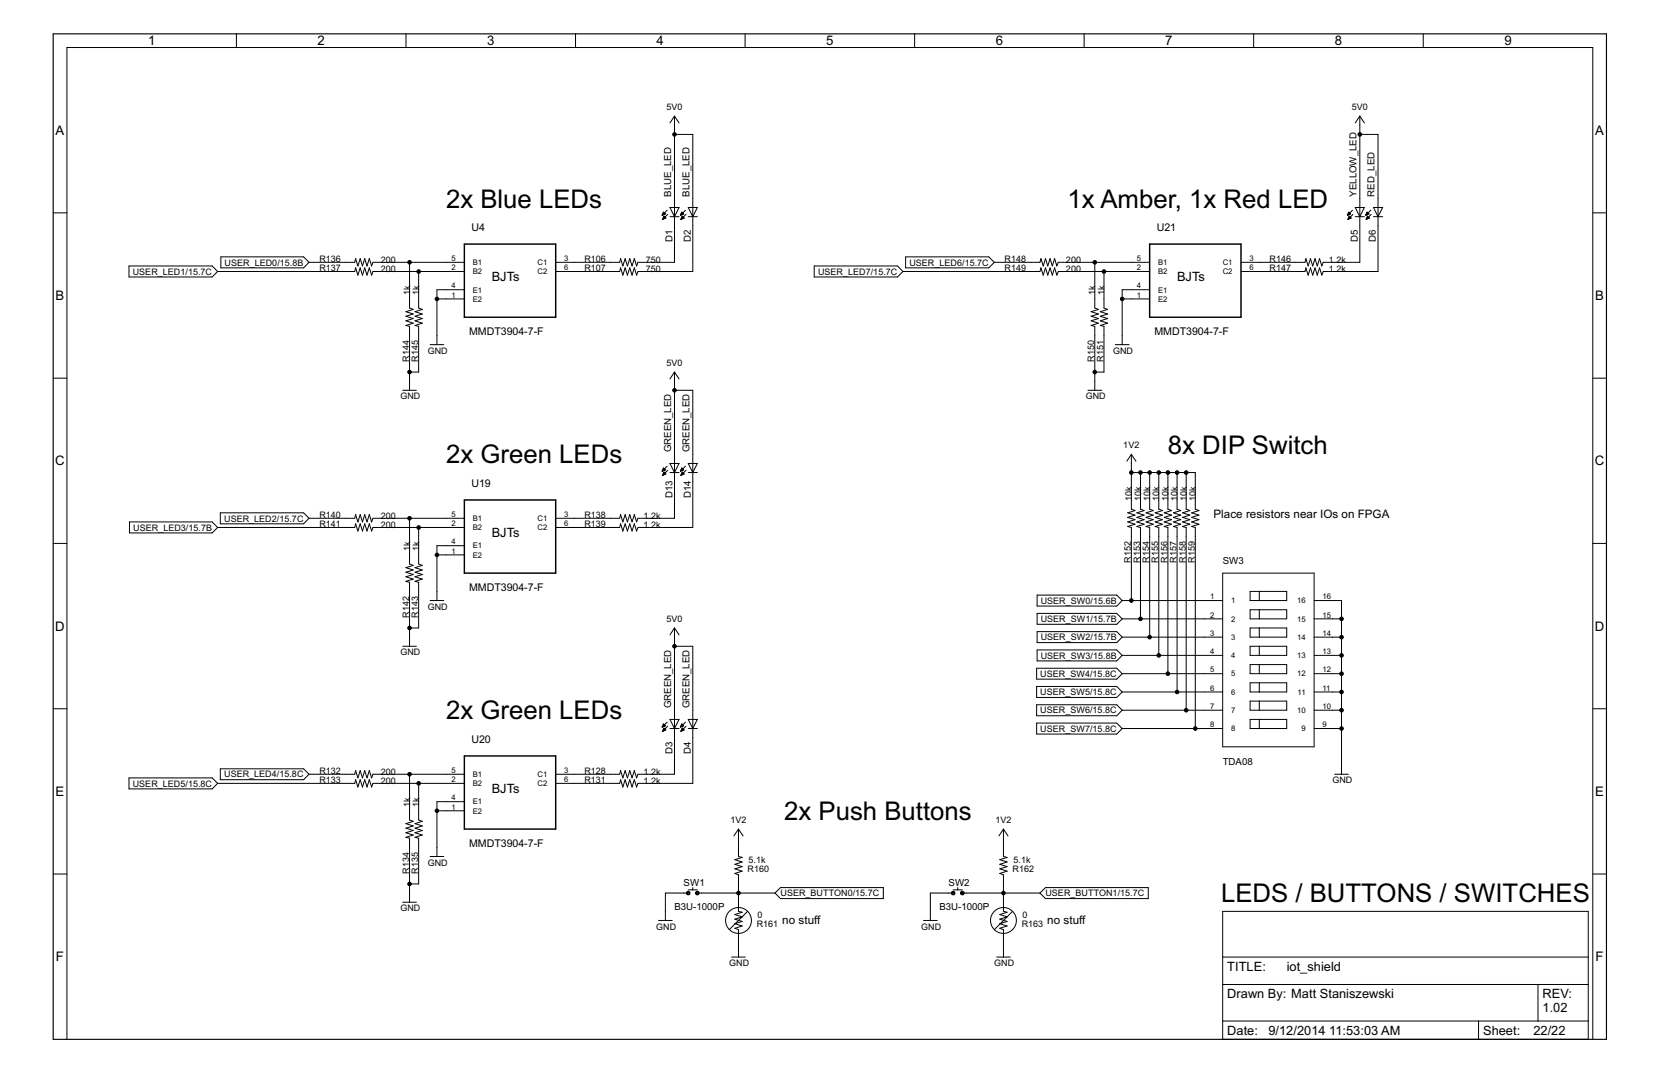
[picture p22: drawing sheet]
<svg xmlns="http://www.w3.org/2000/svg" width="432mm" height="279mm" viewBox="0 0 432 279" stroke-linecap="round" stroke-linejoin="round" font-family="sans-serif">
<defs><g id="words">
<g font-size="7.5">
<text x="116.1" y="54">2x Blue LEDs</text>
<text x="277.8" y="54">1x Amber, 1x Red LED</text>
<text x="304" y="118.2">8x DIP Switch</text>
<text x="116.1" y="120.6">2x Green LEDs</text>
<text x="116.1" y="187.2">2x Green LEDs</text>
<text x="204.1" y="213.3">2x Push Buttons</text>
<text x="317.8" y="234.7">LEDS / BUTTONS / SWITCHES</text>
</g>
<g font-size="3.8">
<text x="38.5" y="11.8">1</text>
<text x="82.7" y="11.8">2</text>
<text x="126.8" y="11.8">3</text>
<text x="170.9" y="11.8">4</text>
<text x="215" y="11.8">5</text>
<text x="259.2" y="11.8">6</text>
<text x="303.3" y="11.8">7</text>
<text x="347.4" y="11.8">8</text>
<text x="391.5" y="11.8">9</text>
<text x="14.5" y="35.1">A</text>
<text x="415.2" y="35.1">A</text>
<text x="14.5" y="78.1">B</text>
<text x="415.2" y="78.1">B</text>
<text x="14.4" y="121.1">C</text>
<text x="415.1" y="121.1">C</text>
<text x="14.4" y="164.1">D</text>
<text x="415.1" y="164.1">D</text>
<text x="14.5" y="207.1">E</text>
<text x="415.2" y="207.1">E</text>
<text x="14.6" y="250.1">F</text>
<text x="415.3" y="250.1">F</text>
</g>
<g font-size="3.7">
<text x="128" y="73">BJTs</text>
<text x="306.4" y="73">BJTs</text>
<text x="128" y="139.6">BJTs</text>
<text x="128" y="206.2">BJTs</text>
<text x="319.4" y="252.5">TITLE:</text>
<text x="334.9" y="252.5">iot_shield</text>
<text x="319.4" y="259.7">Drawn By: Matt Staniszewski</text>
<text x="401.5" y="259.7">REV:</text>
<text x="401.5" y="263.2">1.02</text>
<text x="319.4" y="269.2">Date:</text>
<text x="330.1" y="269.2">9/12/2014</text>
<text x="346" y="269.2">11:53:03 AM</text>
<text x="386" y="269.2">Sheet:</text>
<text x="399.1" y="269.2">22/22</text>
</g>
<g font-size="3.4">
<text x="315.9" y="134.8">Place resistors near IOs on FPGA</text>
<text x="203.6" y="240.4">no stuff</text>
<text x="272.6" y="240.4">no stuff</text>
</g>
<g font-size="3.1">
<text x="122.7" y="60.1">U4</text>
<text x="301.1" y="60.1">U21</text>
<text x="122.1" y="87.3">MMDT3904-7-F</text>
<text x="300.5" y="87.3">MMDT3904-7-F</text>
<text x="122.7" y="126.7">U19</text>
<text x="122.1" y="153.8">MMDT3904-7-F</text>
<text x="122.7" y="193.3">U20</text>
<text x="122.1" y="220.4">MMDT3904-7-F</text>
</g>
<g font-size="2.8">
<text x="174.7" y="51.1" transform="rotate(-90 174.7 51.1)">BLUE_LED</text>
<text x="179.4" y="51.1" transform="rotate(-90 179.4 51.1)">BLUE_LED</text>
<text x="353" y="51.1" transform="rotate(-90 353 51.1)">YELLOW_LED</text>
<text x="357.8" y="51.1" transform="rotate(-90 357.8 51.1)">RED_LED</text>
<text x="175" y="63" transform="rotate(-90 175 63)">D1</text>
<text x="179.8" y="63" transform="rotate(-90 179.8 63)">D2</text>
<text x="353.4" y="63" transform="rotate(-90 353.4 63)">D5</text>
<text x="358.1" y="63" transform="rotate(-90 358.1 63)">D6</text>
<text x="174.7" y="117.7" transform="rotate(-90 174.7 117.7)">GREEN_LED</text>
<text x="179.4" y="117.7" transform="rotate(-90 179.4 117.7)">GREEN_LED</text>
<text x="175" y="129.6" transform="rotate(-90 175 129.6)">D13</text>
<text x="179.8" y="129.6" transform="rotate(-90 179.8 129.6)">D14</text>
<text x="318.2" y="146.7">SW3</text>
<text x="174.7" y="184.3" transform="rotate(-90 174.7 184.3)">GREEN_LED</text>
<text x="179.4" y="184.3" transform="rotate(-90 179.4 184.3)">GREEN_LED</text>
<text x="175" y="196.2" transform="rotate(-90 175 196.2)">D3</text>
<text x="179.8" y="196.2" transform="rotate(-90 179.8 196.2)">D4</text>
<text x="318.2" y="199">TDA08</text>
<text x="177.9" y="230.4">SW1</text>
<text x="246.9" y="230.4">SW2</text>
<text x="175.6" y="236.7">B3U-1000P</text>
<text x="244.5" y="236.7">B3U-1000P</text>
</g>
<g font-size="2.6">
<text x="173.5" y="28.7">5V0</text>
<text x="351.8" y="28.7">5V0</text>
<text x="34.6" y="71.5">USER_LED1/15.7C</text>
<text x="58.5" y="69.1">USER_LED0/15.8B</text>
<text x="83.1" y="68.1">R136</text>
<text x="83.1" y="70.5">R137</text>
<text x="99.1" y="68.4">200</text>
<text x="99.1" y="70.8">200</text>
<text x="152.1" y="68.1">R106</text>
<text x="152.1" y="70.5">R107</text>
<text x="168.1" y="68.4">750</text>
<text x="168.1" y="70.8">750</text>
<text x="212.9" y="71.5">USER_LED7/15.7C</text>
<text x="236.7" y="69.1">USER_LED6/15.7C</text>
<text x="261.5" y="68.1">R148</text>
<text x="261.5" y="70.5">R149</text>
<text x="277.5" y="68.4">200</text>
<text x="277.5" y="70.8">200</text>
<text x="330.5" y="68.1">R146</text>
<text x="330.5" y="70.5">R147</text>
<text x="345.9" y="68.4">1.2k</text>
<text x="345.9" y="70.8">1.2k</text>
<text x="106.7" y="76.7" transform="rotate(-90 106.7 76.7)">1k</text>
<text x="109.1" y="76.7" transform="rotate(-90 109.1 76.7)">1k</text>
<text x="285.1" y="76.7" transform="rotate(-90 285.1 76.7)">1k</text>
<text x="287.5" y="76.7" transform="rotate(-90 287.5 76.7)">1k</text>
<text x="106.5" y="94.1" transform="rotate(-90 106.5 94.1)">R144</text>
<text x="108.8" y="94.1" transform="rotate(-90 108.8 94.1)">R145</text>
<text x="111.3" y="92">GND</text>
<text x="173.5" y="95.3">5V0</text>
<text x="284.8" y="94.1" transform="rotate(-90 284.8 94.1)">R150</text>
<text x="287.2" y="94.1" transform="rotate(-90 287.2 94.1)">R151</text>
<text x="289.7" y="92">GND</text>
<text x="104.2" y="103.9">GND</text>
<text x="282.6" y="103.9">GND</text>
<text x="292.4" y="116.7">1V2</text>
<text x="294.6" y="130.3" transform="rotate(-90 294.6 130.3)">10k</text>
<text x="297" y="130.3" transform="rotate(-90 297 130.3)">10k</text>
<text x="299.4" y="130.3" transform="rotate(-90 299.4 130.3)">10k</text>
<text x="301.7" y="130.3" transform="rotate(-90 301.7 130.3)">10k</text>
<text x="304.1" y="130.3" transform="rotate(-90 304.1 130.3)">10k</text>
<text x="306.5" y="130.3" transform="rotate(-90 306.5 130.3)">10k</text>
<text x="308.9" y="130.3" transform="rotate(-90 308.9 130.3)">10k</text>
<text x="311.2" y="130.3" transform="rotate(-90 311.2 130.3)">10k</text>
<text x="58.3" y="135.7">USER_LED2/15.7C</text>
<text x="83.1" y="134.7">R140</text>
<text x="83.1" y="137.1">R141</text>
<text x="99.1" y="135">200</text>
<text x="99.1" y="137.3">200</text>
<text x="152.1" y="134.7">R138</text>
<text x="152.1" y="137.1">R139</text>
<text x="167.5" y="135">1.2k</text>
<text x="167.5" y="137.3">1.2k</text>
<text x="34.7" y="138.1">USER_LED3/15.7B</text>
<text x="106.7" y="143.3" transform="rotate(-90 106.7 143.3)">1k</text>
<text x="109.1" y="143.3" transform="rotate(-90 109.1 143.3)">1k</text>
<text x="294.3" y="146.4" transform="rotate(-90 294.3 146.4)">R152</text>
<text x="296.7" y="146.4" transform="rotate(-90 296.7 146.4)">R153</text>
<text x="299.1" y="146.4" transform="rotate(-90 299.1 146.4)">R154</text>
<text x="301.5" y="146.4" transform="rotate(-90 301.5 146.4)">R155</text>
<text x="303.9" y="146.4" transform="rotate(-90 303.9 146.4)">R156</text>
<text x="306.2" y="146.4" transform="rotate(-90 306.2 146.4)">R157</text>
<text x="308.6" y="146.4" transform="rotate(-90 308.6 146.4)">R158</text>
<text x="311" y="146.4" transform="rotate(-90 311 146.4)">R159</text>
<text x="106.5" y="160.7" transform="rotate(-90 106.5 160.7)">R142</text>
<text x="108.8" y="160.7" transform="rotate(-90 108.8 160.7)">R143</text>
<text x="111.3" y="158.6">GND</text>
<text x="173.5" y="161.8">5V0</text>
<text x="270.9" y="157.1">USER_SW0/15.6B</text>
<text x="270.9" y="161.8">USER_SW1/15.7B</text>
<text x="270.9" y="166.6">USER_SW2/15.7B</text>
<text x="104.2" y="170.5">GND</text>
<text x="270.9" y="171.3">USER_SW3/15.8B</text>
<text x="270.8" y="176.1">USER_SW4/15.8C</text>
<text x="270.8" y="180.9">USER_SW5/15.8C</text>
<text x="270.8" y="185.6">USER_SW6/15.8C</text>
<text x="270.8" y="190.4">USER_SW7/15.8C</text>
<text x="58.3" y="202.3">USER_LED4/15.8C</text>
<text x="83.1" y="201.3">R132</text>
<text x="83.1" y="203.7">R133</text>
<text x="99.1" y="201.6">200</text>
<text x="99.1" y="203.9">200</text>
<text x="152.1" y="201.3">R128</text>
<text x="152.1" y="203.7">R131</text>
<text x="167.5" y="201.6">1.2k</text>
<text x="167.5" y="203.9">1.2k</text>
<text x="346.8" y="203.8">GND</text>
<text x="34.6" y="204.6">USER_LED5/15.8C</text>
<text x="106.7" y="209.9" transform="rotate(-90 106.7 209.9)">1k</text>
<text x="109.1" y="209.9" transform="rotate(-90 109.1 209.9)">1k</text>
<text x="190.1" y="214.2">1V2</text>
<text x="259.1" y="214.2">1V2</text>
<text x="106.5" y="227.3" transform="rotate(-90 106.5 227.3)">R134</text>
<text x="108.8" y="227.3" transform="rotate(-90 108.8 227.3)">R135</text>
<text x="111.3" y="225.2">GND</text>
<text x="194.6" y="226.9">R160</text>
<text x="194.8" y="224.5">5.1k</text>
<text x="263.6" y="226.9">R162</text>
<text x="263.8" y="224.5">5.1k</text>
<text x="203.1" y="233.2">USER_BUTTON0/15.7C</text>
<text x="272.1" y="233.2">USER_BUTTON1/15.7C</text>
<text x="104.2" y="237.1">GND</text>
<text x="197.2" y="238.8">0</text>
<text x="266.2" y="238.8">0</text>
<text x="170.8" y="241.8">GND</text>
<text x="197" y="241.2">R161</text>
<text x="239.8" y="241.8">GND</text>
<text x="265.9" y="241.2">R163</text>
<text x="189.8" y="251.4">GND</text>
<text x="258.8" y="251.4">GND</text>
</g>
<g font-size="2.2">
<text x="117.6" y="67.9">5</text>
<text x="117.6" y="70.3">2</text>
<text x="123" y="69">B1</text>
<text x="123" y="71.3">B2</text>
<text x="139.9" y="69">C1</text>
<text x="139.9" y="71.3">C2</text>
<text x="146.8" y="67.9">3</text>
<text x="146.8" y="70.3">6</text>
<text x="295.9" y="67.9">5</text>
<text x="295.9" y="70.3">2</text>
<text x="301.4" y="69">B1</text>
<text x="301.4" y="71.3">B2</text>
<text x="318.2" y="69">C1</text>
<text x="318.2" y="71.3">C2</text>
<text x="325.2" y="67.9">3</text>
<text x="325.2" y="70.3">6</text>
<text x="117.6" y="75.1">4</text>
<text x="117.6" y="77.4">1</text>
<text x="123" y="76.1">E1</text>
<text x="295.9" y="75.1">4</text>
<text x="295.9" y="77.4">1</text>
<text x="301.4" y="76.1">E1</text>
<text x="123" y="78.5">E2</text>
<text x="301.4" y="78.5">E2</text>
<text x="117.6" y="134.5">5</text>
<text x="117.6" y="136.9">2</text>
<text x="123" y="135.5">B1</text>
<text x="123" y="137.9">B2</text>
<text x="139.9" y="135.5">C1</text>
<text x="139.9" y="137.9">C2</text>
<text x="146.8" y="134.5">3</text>
<text x="146.8" y="136.9">6</text>
<text x="117.6" y="141.6">4</text>
<text x="123" y="142.7">E1</text>
<text x="117.6" y="144">1</text>
<text x="123" y="145.1">E2</text>
<text x="314.9" y="155.9">1</text>
<text x="344.2" y="155.9">16</text>
<text x="314.9" y="160.7">2</text>
<text x="320.4" y="157">1</text>
<text x="320.4" y="161.7">2</text>
<text x="337.6" y="156.9">16</text>
<text x="337.6" y="161.7">15</text>
<text x="344.2" y="160.7">15</text>
<text x="314.9" y="165.4">3</text>
<text x="320.4" y="166.5">3</text>
<text x="337.6" y="166.5">14</text>
<text x="344.2" y="165.4">14</text>
<text x="314.9" y="170.2">4</text>
<text x="320.4" y="171.2">4</text>
<text x="337.6" y="171.2">13</text>
<text x="344.2" y="170.2">13</text>
<text x="314.9" y="174.9">5</text>
<text x="314.9" y="179.7">6</text>
<text x="320.4" y="176">5</text>
<text x="337.6" y="176">12</text>
<text x="344.2" y="174.9">12</text>
<text x="344.2" y="179.7">11</text>
<text x="314.9" y="184.4">7</text>
<text x="320.4" y="180.7">6</text>
<text x="320.4" y="185.5">7</text>
<text x="337.6" y="185.5">10</text>
<text x="337.7" y="180.7">11</text>
<text x="344.2" y="184.4">10</text>
<text x="314.9" y="189.2">8</text>
<text x="320.4" y="190.2">8</text>
<text x="338.7" y="190.2">9</text>
<text x="344.2" y="189.2">9</text>
<text x="117.6" y="201.1">5</text>
<text x="117.6" y="203.5">2</text>
<text x="123" y="202.1">B1</text>
<text x="139.9" y="202.1">C1</text>
<text x="146.8" y="201.1">3</text>
<text x="146.8" y="203.5">6</text>
<text x="117.6" y="208.2">4</text>
<text x="123" y="204.5">B2</text>
<text x="123" y="209.3">E1</text>
<text x="139.9" y="204.5">C2</text>
<text x="117.6" y="210.6">1</text>
<text x="123" y="211.6">E2</text>
</g>
</g></defs>
<g fill="none" stroke="#000" stroke-width=".26">
<path d="M61.5 8.8v3.6M105.7 8.8v3.6M149.8 8.8v3.6M193.9 8.8v3.6M238.1 8.8v3.6M282.2 8.8v3.6M326.3 8.8v3.6M370.4 8.8v3.6M175.6 30.2v38h-9.5l-.4 1-.6-1.9-.6 1.9-.6-1.9-.6 1.9-.6-1.9-.6 1.9-.6-1.9-.2 .9h-16.7M175.6 35h4.7v35.6h-14.2l-.4 1-.6-1.9-.6 1.9-.6-1.9-.6 1.9-.6-1.9-.6 1.9-.6-1.9-.2 .9h-16.7M175.6 30.2l1.1 1.8M175.6 30.2l-1.2 1.8"/>
<path d="M353.9 30.2v38h-9.5l-.4 1-.5-1.9-.6 1.9-.6-1.9-.6 1.9-.6-1.9-.6 1.9-.6-1.9-.2 .9h-16.7M353.9 35h4.8v35.6h-14.3l-.4 1-.5-1.9-.6 1.9-.6-1.9-.6 1.9-.6-1.9-.6 1.9-.6-1.9-.2 .9h-16.7M353.9 30.2l1.2 1.8M353.9 30.2l-1.2 1.8M13.8 55.4h3.6M172.4 55.9h.1M172.4 55.8h.3M172.5 55.7h.5M172.5 57.1h.1M172.5 55.6h.6M172.5 56.9h.3M172.6 55.5h.4"/>
<path d="M172.6 56.8h.4M172.6 55.4h.3M172.6 56.7h.7M172.7 55.3h.1M172.7 56.6h.5M172.7 55.2l.5 .4-.9 .4zM172.7 56.5h.4M172.8 56.4h.2M172.8 56.3h.1M173.3 56.7l-.5-.5-.3 .9M173.3 56.7l-.8 .4M173.7 54.7l-1.4 1.3"/>
<path d="M173.8 55.8l-1.3 1.3M174.4 54h2.3l-1.1 2.4zM174.4 56.4h2.3M177.1 55.9h.1M177.2 55.8h.3M177.2 55.7h.6M177.2 57.1h.1M177.3 55.6h.6M177.3 56.9h.2M177.3 55.5h.5M177.3 56.8h.5M177.4 55.4h.3"/>
<path d="M177.4 56.7h.6M177.4 55.3h.2M177.4 56.6h.5M177.5 56.5h.3M177.5 56.4h.2M177.6 56.3h.1M177.9 55.6l-.4-.4-.4 .8M177.9 55.6l-.8 .4M178.1 56.7l-.5-.5-.4 .9M178.1 56.7l-.9 .4M178.4 54.7l-1.3 1.3M178.5 55.8l-1.3 1.3"/>
<path d="M179.1 56.4h2.4M179.1 54h2.4l-1.2 2.4zM350.7 55.9h.1M350.8 55.8h.3M350.8 55.7h.6M350.8 57.1h.1M350.9 55.6h.6M350.9 56.9h.2M350.9 55.5h.5M350.9 56.8h.5M351 55.4h.3M351 56.7h.6"/>
<path d="M351 55.3h.2M351 56.6h.6M351.1 56.5h.4M351.1 56.4h.2M351.2 56.3h.1M351.5 55.6l-.4-.4-.4 .8M351.5 55.6l-.8 .4M351.7 56.7l-.5-.5-.4 .9M351.7 56.7l-.9 .4M352 54.7l-1.3 1.3M352.1 55.8l-1.3 1.3M352.7 56.4h2.4"/>
<path d="M352.7 54h2.4l-1.2 2.4zM355.5 55.9h.1M355.5 55.8h.4M355.6 55.7h.5M355.6 57.1h.1M355.6 55.6h.7M355.6 56.9h.3M355.7 55.5h.5M355.7 56.8h.5M355.7 55.4h.3M355.7 56.7h.7M355.8 55.3h.1"/>
<path d="M355.8 56.6h.5M355.8 56.5h.4M355.8 55.2l.5 .4-.8 .4zM355.9 56.4h.2M355.9 56.3h.1M355.9 56.2l.5 .5-.8 .4zM356.8 54.7l-1.3 1.3M356.9 55.8l-1.3 1.3M357.5 56.4h2.4M357.5 54h2.4l-1.2 2.4zM414.6 55.4h3.5M33.6 69.2h21.6l1.4 1.4-1.4 1.5h-21.6z"/>
<path d="M56.6 70.6h35.7l.3-.9 .6 1.9 .5-1.9 .6 1.9 .6-1.9 .6 1.9 .6-1.9 .6 1.9 .4-1h23.8M57.5 66.8h21.5l1.4 1.4-1.4 1.5h-21.5zM80.4 68.2h11.9l.3-.9 .6 1.9 .5-1.9 .6 1.9 .6-1.9 .6 1.9 .6-1.9 .6 1.9 .4-1h23.8M106.6 68.2v11.9l.9 .4-1.9 .6 1.9 .6-1.9 .6 1.9 .6-1.9 .6 1.9 .6-1.9 .6 1 .2v16.6M109 70.6v9.5l.9 .4-1.9 .6 1.9 .6-1.9 .6 1.9 .6-1.9 .6 1.9 .6-1.9 .6 1 .2v11.9h-2.4M113.7 77.8h7.2M120.9 75.4h-7.2v14.3M211.9 69.2h21.7l1.4 1.4-1.4 1.5h-21.7zM235 70.6h35.7l.2-.9 .6 1.9 .6-1.9 .6 1.9 .6-1.9 .6 1.9 .6-1.9 .6 1.9 .3-1h23.8M235.7 66.8h21.7l1.4 1.4-1.4 1.5h-21.7zM258.8 68.2h11.9l.2-.9 .6 1.9 .6-1.9 .6 1.9 .6-1.9 .6 1.9 .6-1.9 .6 1.9 .3-1h23.8M284.9 68.2v11.9l1 .4-1.9 .6 1.9 .6-1.9 .6 1.9 .6-1.9 .6 1.9 .6-1.9 .6 .9 .2v16.6"/>
<path d="M287.3 70.6v9.5l1 .4-1.9 .6 1.9 .6-1.9 .6 1.9 .6-1.9 .6 1.9 .6-1.9 .6 .9 .2v11.9h-2.4M292.1 77.8h7.1M299.2 75.4h-7.1v14.3M13.8 98.4h3.6M112 89.7h3.5M175.6 96.8v38h-9.5l-.4 1-.6-1.9-.6 1.9-.6-1.9-.6 1.9-.6-1.9-.6 1.9-.6-1.9-.2 .9h-16.7M175.6 96.8l1.1 1.8M175.6 96.8l-1.2 1.8M290.3 89.7h3.6M414.6 98.4h3.5M104.8 101.5h3.6M175.6 101.5h4.7v35.7h-14.2l-.4 1-.6-1.9-.6 1.9-.6-1.9-.6 1.9-.6-1.9-.6 1.9-.6-1.9-.2 .9h-16.7"/>
<path d="M283.2 101.5h3.5M294.5 118.2v14.3l.9 .3-1.9 .6 1.9 .6-1.9 .6 1.9 .6-1.9 .6 1.9 .6-1.9 .6 1 .2v19M294.5 118.2l1.2 1.8M294.5 118.2l-1.2 1.8M33.7 135.8h21.5l1.4 1.4-1.4 1.4h-21.5zM56.6 137.2h35.7l.3-.9 .6 1.9 .5-1.9 .6 1.9 .6-1.9 .6 1.9 .6-1.9 .6 1.9 .4-1h23.8M57.3 133.4h21.7l1.4 1.4-1.4 1.5h-21.7zM80.4 134.8h11.9l.3-.9 .6 1.9 .5-1.9 .6 1.9 .6-1.9 .6 1.9 .6-1.9 .6 1.9 .4-1h23.8M106.6 134.8v11.9l.9 .4-1.9 .6 1.9 .6-1.9 .6 1.9 .6-1.9 .6 1.9 .5-1.9 .6 1 .3v16.6M109 137.2v9.5l.9 .4-1.9 .6 1.9 .6-1.9 .6 1.9 .6-1.9 .6 1.9 .5-1.9 .6 1 .3v11.9h-2.4M172.4 122.5h.1M172.4 122.4h.4"/>
<path d="M172.5 122.3h.6M172.5 123.6h.1M172.5 122.2h.6M172.5 123.5h.3M172.6 122.1h.4M172.6 123.4h.5M172.6 122h.3M172.6 123.3h.7M172.7 121.8h.1M172.7 123.2h.5M172.7 121.8l.5 .4-.9 .4zM172.7 123.1h.4"/>
<path d="M172.8 123h.2M172.8 122.8l-.3 .9M172.8 122.8l.5 .5M172.8 122.8h.1M173.3 123.3l-.8 .4M173.7 121.3l-1.4 1.3M173.8 122.3l-1.3 1.4M174.4 120.6h2.3l-1.1 2.3zM174.4 122.9h2.3M177.1 122.5h.2M177.2 122.4h.3M177.2 122.3h.6"/>
<path d="M177.2 123.6h.1M177.3 122.2h.6M177.3 123.5h.3M177.3 122.1h.5M177.3 123.4h.5M177.4 122h.3M177.4 123.3h.6M177.4 121.8h.1M177.4 123.2h.5M177.5 121.8l.4 .4-.8 .4zM177.5 123.1h.3M177.5 123h.2"/>
<path d="M177.6 122.8h.1M177.6 122.8l-.4 .9M177.6 122.8l.5 .5M178.1 123.3l-.9 .4M178.4 121.3l-1.3 1.3M178.5 122.3l-1.3 1.4M179.1 122.9h2.4M179.1 120.6h2.4l-1.2 2.3zM294.5 122.9h16.6v9.6l1 .3-1.9 .6 1.9 .6-1.9 .6 1.9 .6-1.9 .6 1.9 .6-1.9 .6 .9 .2v52.3M296.8 122.9v9.6l1 .3-1.9 .6 1.9 .6-1.9 .6 1.9 .6-1.9 .6 1.9 .6-1.9 .6 .9 .2v23.8M299.2 122.9v9.6l1 .3-1.9 .6 1.9 .6-1.9 .6 1.9 .6-1.9 .6 1.9 .6-1.9 .6 .9 .2v28.6M301.6 122.9v9.6l1 .3-1.9 .6 1.9 .6-1.9 .6 1.9 .6-1.9 .6 1.9 .6-1.9 .6 .9 .2v33.3"/>
<path d="M304 122.9v9.6l.9 .3-1.9 .6 1.9 .6-1.9 .6 1.9 .6-1.9 .6 1.9 .6-1.9 .6 1 .2v38.1M306.4 122.9v9.6l.9 .3-1.9 .6 1.9 .6-1.9 .6 1.9 .6-1.9 .6 1.9 .6-1.9 .6 1 .2v42.8M308.7 122.9v9.6l1 .3-1.9 .6 1.9 .6-1.9 .6 1.9 .6-1.9 .6 1.9 .6-1.9 .6 .9 .2v47.6M13.8 141.4h3.6M112 156.2h3.5M113.7 144.4h7.2M120.9 142h-7.2v14.2M269.9 154.8h20.8l1.4 1.4-1.4 1.5h-20.8zM269.9 159.6h20.8l1.4 1.4-1.4 1.4h-20.8zM292.1 156.2h26.1M318.2 149.1h23.8v45.2h-23.8zM325.4 153.9h9.5v2.3h-9.5z"/>
<path d="M325.4 158.6h9.5v2.4h-9.5zM327.8 153.9v2.3M327.8 158.6v2.4M342 156.2h7.2v45.2M414.6 141.4h3.5M104.8 168.1h3.6M175.6 163.4v38h-9.5l-.4 1-.6-1.9-.6 1.9-.6-1.9-.6 1.9-.6-1.9-.6 1.9-.6-1.9-.2 .9h-16.7M175.6 168.1h4.7v35.7h-14.2l-.4 .9-.6-1.9-.6 1.9-.6-1.9-.6 1.9-.6-1.9-.6 1.9-.6-1.9-.2 1h-16.7M175.6 163.4l1.1 1.8M175.6 163.4l-1.2 1.8M269.8 173.8h20.9l1.4 1.5-1.4 1.4h-20.9zM269.8 178.6h20.9l1.4 1.4-1.4 1.4h-20.9z"/>
<path d="M269.9 164.3h20.8l1.4 1.5-1.4 1.4h-20.8zM269.9 169.1h20.8l1.4 1.4-1.4 1.4h-20.8zM292.1 161h26.1M292.1 165.8h26.1M292.1 170.5h26.1M292.1 175.3h26.1M325.4 163.4h9.5v2.4h-9.5zM325.4 168.1h9.5v2.4h-9.5zM325.4 172.9h9.5v2.4h-9.5zM325.4 177.6h9.5v2.4h-9.5zM327.8 163.4v2.4M327.8 168.1v2.4"/>
<path d="M327.8 172.9v2.4M327.8 177.6v2.4M342 161h7.2M342 165.8h7.2M342 170.5h7.2M342 175.3h7.2M13.8 184.4h3.6M172.4 189.1h.2M172.4 189h.4M172.5 188.8h.6M172.5 190.2h.1M172.5 188.7h.6"/>
<path d="M172.6 190.1h.3M172.6 188.6h.4M172.6 189.9h.5M172.6 188.5h.3M172.6 189.8h.6M172.7 188.4h.1M172.7 189.7h.4M172.7 188.3l.5 .5-.9 .4zM172.7 189.6h.3M172.8 189.5h.1M173.3 189.9l-.5-.5-.3 .8M173.3 189.9l-.8 .3"/>
<path d="M173.7 187.9l-1.4 1.3M173.8 188.9l-1.3 1.3M174.4 189.5h2.3M174.4 187.2h2.3l-1.1 2.3zM177.1 189.1h.3M177.2 189h.4M177.2 188.8h.7M177.2 190.2h.2M177.3 188.7h.6M177.3 190.1h.3M177.3 188.6h.4M177.4 189.9h.5"/>
<path d="M177.4 188.5h.2M177.4 189.8h.6M177.4 188.4h.1M177.4 189.7h.5M177.5 188.3l.4 .5-.8 .4zM177.5 189.6h.3M177.5 189.5h.2M178.1 189.9l-.5-.5-.4 .8M178.1 189.9l-.9 .3M178.4 187.9l-1.3 1.3M178.5 188.9l-1.3 1.3M179.1 189.5h2.4"/>
<path d="M179.1 187.2h2.4l-1.2 2.3zM269.8 183.3h20.9l1.4 1.5-1.4 1.4h-20.9zM269.8 188.1h20.9l1.4 1.4-1.4 1.5h-20.9zM292.1 180h26.1M292.1 184.8h26.1M292.1 189.5h26.1M325.4 182.4h9.5v2.4h-9.5zM325.4 187.2h9.5v2.3h-9.5zM327.8 182.4v2.4M327.8 187.2v2.3M342 180h7.2M342 184.8h7.2"/>
<path d="M342 189.5h7.2M414.6 184.4h3.5M33.6 202.4h21.6l1.4 1.4-1.4 1.4h-21.6zM56.6 203.8h35.7l.3-1 .6 1.9 .5-1.9 .6 1.9 .6-1.9 .6 1.9 .6-1.9 .6 1.9 .4-.9h23.8M57.3 200h21.7l1.4 1.4-1.4 1.4h-21.7zM80.4 201.4h11.9l.3-.9 .6 1.9 .5-1.9 .6 1.9 .6-1.9 .6 1.9 .6-1.9 .6 1.9 .4-1h23.8M106.6 201.4v11.9l.9 .4-1.9 .6 1.9 .6-1.9 .6 1.9 .5-1.9 .6 1.9 .6-1.9 .6 1 .3v16.6M109 203.8v9.5l.9 .4-1.9 .6 1.9 .6-1.9 .6 1.9 .5-1.9 .6 1.9 .6-1.9 .6 1 .3v11.9h-2.4M113.7 210.9h7.2M120.9 208.6h-7.2v14.2M192.2 215.7v7.1l1 .3-1.9 .5 1.9 .6-1.9 .7 1.9 .5-1.9 .6 1.9 .6-1.9 .6 .9 .4v9.5l1 .2-1.9 .6 1.9 .6-1.9 .6 1.9 .6-1.9 .6 1.9 .6-1.9 .6 .9 .4v7.1M192.2 215.7l1.2 1.8"/>
<path d="M192.2 215.7l-1.2 1.8M261.2 215.7v7.1l.9 .3-1.9 .5 1.9 .6-1.9 .7 1.9 .5-1.9 .6 1.9 .6-1.9 .6 1 .4v9.5l.9 .2-1.9 .6 1.9 .6-1.9 .6 1.9 .6-1.9 .6 1.9 .6-1.9 .6 1 .4v7.1M261.2 215.7l1.2 1.8M261.2 215.7l-1.2 1.8M347.4 201.4h3.5M13.8 227.4h3.6M104.8 234.7h3.6M112 222.8h3.5M171.4 239.5h3.6M179.1 231.5h2.4M179.1 232.3h-5.9v7.2M180.3 230.9v.6"/>
<path d="M181.5 232.3h20.2M194.6 237.1l-4.8 4.8M203.1 230.9h26.8v2.9h-26.8l-1.4-1.5zM240.4 239.5h3.5M248.1 231.5h2.4M248.1 232.3h-6v7.2M249.3 230.9v.6M250.5 232.3h20.2M263.5 237.1l-4.7 4.8M270.7 232.3l1.4-1.4h26.8v2.9h-26.8zM318.2 237.1h95.2v33.3h-95.2zM414.6 227.4h3.5"/>
<path d="M190.4 249h3.6M259.4 249h3.6M318.2 256.1h95.2M318.2 249h95.2M400.3 256.1v9.5M17.4 270.4v-258h397.2v258M318.2 265.6h95.2M384.8 265.6v4.8"/>
<circle cx="192.2" cy="239.5" r="3.4"/>
<circle cx="261.2" cy="239.5" r="3.4"/>
</g>
<path d="M13.8 8.8h404.3v261.6h-404.3z" fill="none" stroke="#000" stroke-width=".3"/>
<g fill="#000" stroke="#000" stroke-width=".26">
<path d="M178.8 232a.48 .48 0 0 1 .8 .2 .48 .48 0 0 1-.4 .6 .48 .48 0 0 1-.6-.5h.3a.24 .24 0 0 1 .3-.2 .24 .24 0 0 1 .1 .3 .24 .24 0 0 1-.4 0l-.3-.1z" fill-rule="evenodd"/>
<path d="M181.2 232a.47 .47 0 0 1 .7 .1 .47 .47 0 0 1-.3 .7 .47 .47 0 0 1-.6-.5h.3a.23 .23 0 0 1 .3-.2 .23 .23 0 0 1 .1 .4 .23 .23 0 0 1-.4-.1l-.3-.1z" fill-rule="evenodd"/>
<path d="M247.8 232a.48 .48 0 0 1 .7 .2 .48 .48 0 0 1-.3 .6 .48 .48 0 0 1-.6-.5h.3a.23 .23 0 0 1 .3-.2 .23 .23 0 0 1 .1 .4 .23 .23 0 0 1-.4-.1l-.3-.1z" fill-rule="evenodd"/>
<path d="M250.2 232a.48 .48 0 0 1 .7 .1 .48 .48 0 0 1-.3 .7 .48 .48 0 0 1-.6-.5h.2a.23 .23 0 0 1 .4-.2 .23 .23 0 0 1 0 .4 .23 .23 0 0 1-.3-.1l-.3-.1z" fill-rule="evenodd"/>
<circle cx="175.6" cy="35" r=".47"/>
<circle cx="353.9" cy="35" r=".47"/>
<circle cx="106.6" cy="68.2" r=".47"/>
<circle cx="109" cy="70.6" r=".47"/>
<circle cx="113.7" cy="77.8" r=".47"/>
<circle cx="284.9" cy="68.2" r=".47"/>
<circle cx="287.3" cy="70.6" r=".47"/>
<circle cx="292.1" cy="77.8" r=".47"/>
<circle cx="106.6" cy="96.8" r=".47"/>
<circle cx="284.9" cy="96.8" r=".47"/>
<circle cx="175.6" cy="101.5" r=".47"/>
<circle cx="106.6" cy="134.8" r=".47"/>
<circle cx="109" cy="137.2" r=".47"/>
<circle cx="294.5" cy="122.9" r=".47"/>
<circle cx="296.8" cy="122.9" r=".47"/>
<circle cx="299.2" cy="122.9" r=".47"/>
<circle cx="301.6" cy="122.9" r=".47"/>
<circle cx="304" cy="122.9" r=".47"/>
<circle cx="306.4" cy="122.9" r=".47"/>
<circle cx="308.7" cy="122.9" r=".47"/>
<circle cx="113.7" cy="144.4" r=".47"/>
<circle cx="294.5" cy="156.2" r=".47"/>
<circle cx="106.6" cy="163.4" r=".47"/>
<circle cx="175.6" cy="168.1" r=".47"/>
<circle cx="296.8" cy="161" r=".47"/>
<circle cx="299.2" cy="165.8" r=".47"/>
<circle cx="301.6" cy="170.5" r=".47"/>
<circle cx="304" cy="175.3" r=".47"/>
<circle cx="349.2" cy="175.3" r=".47"/>
<circle cx="349.2" cy="161" r=".47"/>
<circle cx="349.2" cy="165.8" r=".47"/>
<circle cx="349.2" cy="170.5" r=".47"/>
<circle cx="306.4" cy="180" r=".47"/>
<circle cx="308.7" cy="184.8" r=".47"/>
<circle cx="311.1" cy="189.5" r=".47"/>
<circle cx="349.2" cy="184.8" r=".47"/>
<circle cx="349.2" cy="189.5" r=".47"/>
<circle cx="349.2" cy="180" r=".47"/>
<circle cx="106.6" cy="201.4" r=".47"/>
<circle cx="109" cy="203.8" r=".47"/>
<circle cx="113.7" cy="210.9" r=".47"/>
<circle cx="106.6" cy="230" r=".47"/>
<circle cx="192.2" cy="232.3" r=".47"/>
<circle cx="261.2" cy="232.3" r=".47"/>
</g>
<path d="M120.9 63.5h23.7v19h-23.7zM299.2 63.5h23.8v19h-23.8zM120.9 130.1h23.7v19h-23.7zM120.9 196.7h23.7v19h-23.7z" fill="none" stroke="#000" stroke-width=".38"/>
<use href="#words"/>
</svg>
